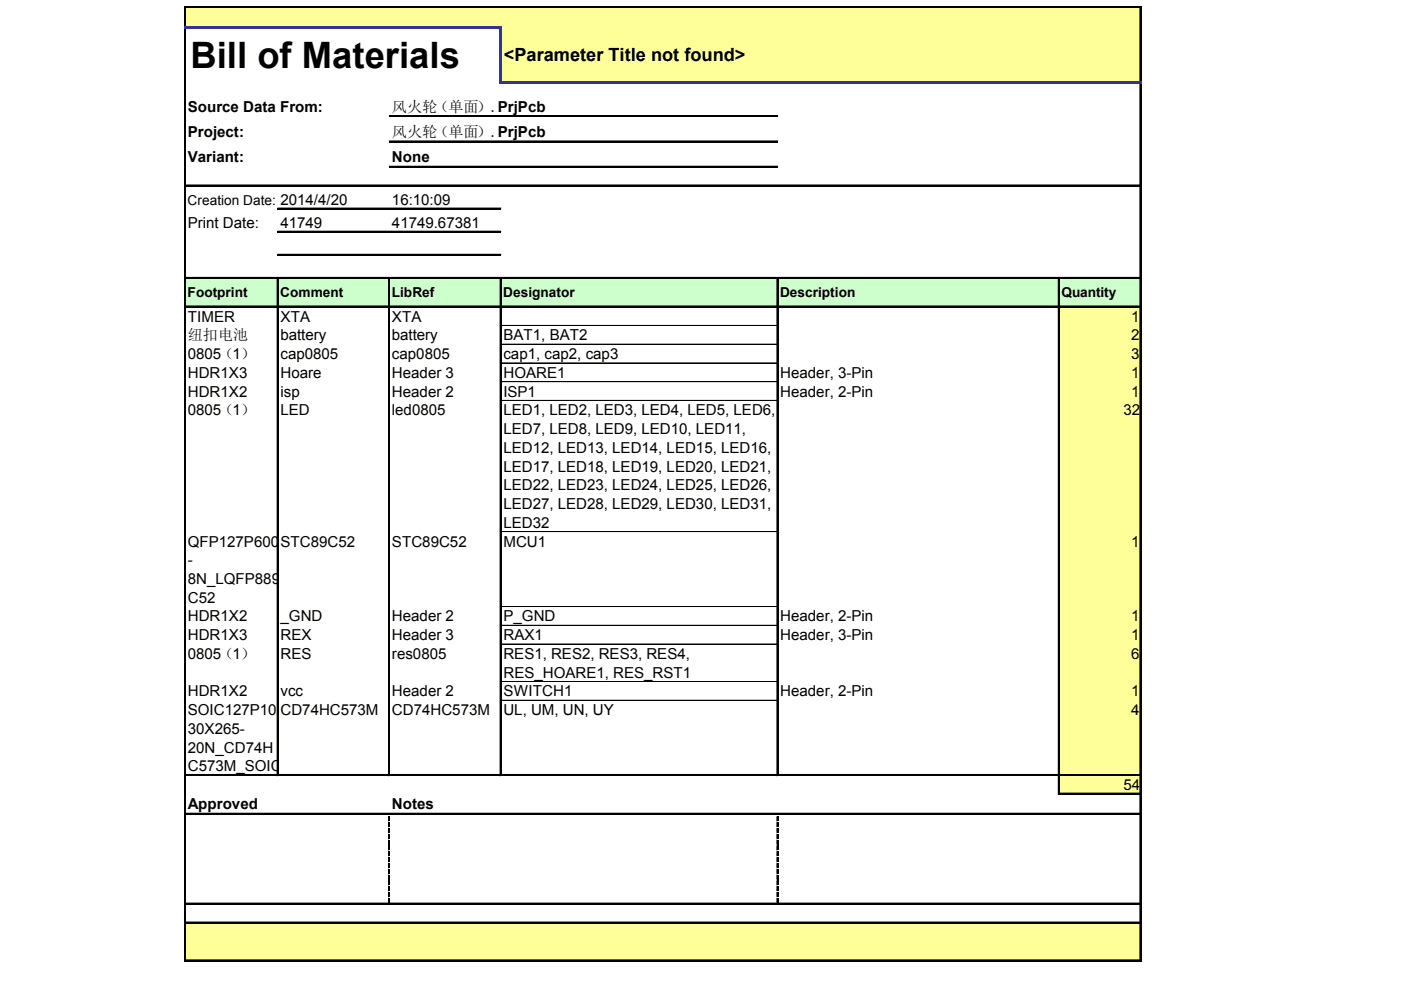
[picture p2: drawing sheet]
<svg xmlns="http://www.w3.org/2000/svg" width="297mm" height="210mm" viewBox="0 0 297 210" stroke-linecap="round" stroke-linejoin="round" font-family="sans-serif">
<defs><g id="words">
<text font-size="7.7" x="40.4" y="14.3">Bill of Materials</text>
<text font-size="3.9" x="106.8" y="12.9">&lt;Parameter Title not found&gt;</text>
<g font-size="3.2">
<text x="39.8" y="23.7">Source Data From:</text>
<text x="83.1" y="23.8">风火轮（单面）.PrjPcb</text>
<text x="39.8" y="29">Project:</text>
<text x="83.1" y="29.1">风火轮（单面）.PrjPcb</text>
<text x="39.8" y="34.4">Variant:</text>
<text x="83.1" y="34.4">None</text>
<text x="83.1" y="43.4">16:10:09</text>
<text x="39.8" y="48.3">Print Date:</text>
<text x="59.5" y="48.3">41749</text>
<text x="83.1" y="48.3">41749.67381</text>
<text x="39.8" y="68.2">TIMER</text>
<text x="59.5" y="68.2">XTA</text>
<text x="83.1" y="68.2">XTA</text>
<text x="239.9" y="68.2">1</text>
<text x="39.8" y="72.1">纽扣电池</text>
<text x="39.8" y="76.1">0805（1）</text>
<text x="59.5" y="72.2">battery</text>
<text x="59.5" y="76.1">cap0805</text>
<text x="83.1" y="72.2">battery</text>
<text x="83.1" y="76.1">cap0805</text>
<text x="106.7" y="72.2">BAT1, BAT2</text>
<text x="106.7" y="76.1">cap1, cap2, cap3</text>
<text x="239.9" y="72.2">2</text>
<text x="239.9" y="76.1">3</text>
<text x="39.8" y="80.1">HDR1X3</text>
<text x="59.5" y="80.1">Hoare</text>
<text x="83.1" y="80.1">Header 3</text>
<text x="106.7" y="80.1">HOARE1</text>
<text x="165.4" y="80.1">Header, 3-Pin</text>
<text x="239.9" y="80.1">1</text>
<text x="39.8" y="84.1">HDR1X2</text>
<text x="39.8" y="88.1">0805（1）</text>
<text x="59.5" y="84.1">isp</text>
<text x="59.5" y="88.1">LED</text>
<text x="83.1" y="84.1">Header 2</text>
<text x="83.1" y="88.1">led0805</text>
<text x="106.7" y="84.1">ISP1</text>
<text x="106.7" y="88.1">LED1, LED2, LED3, LED4, LED5, LED6,</text>
<text x="165.4" y="84.1">Header, 2-Pin</text>
<text x="238.2" y="88.1">32</text>
<text x="239.9" y="84.1">1</text>
<text x="106.7" y="92">LED7, LED8, LED9, LED10, LED11,</text>
<text x="106.7" y="96">LED12, LED13, LED14, LED15, LED16,</text>
<text x="106.7" y="100">LED17, LED18, LED19, LED20, LED21,</text>
<text x="106.7" y="104">LED22, LED23, LED24, LED25, LED26,</text>
<text x="106.7" y="107.9">LED27, LED28, LED29, LED30, LED31,</text>
<text x="106.7" y="111.9">LED32</text>
<text x="39.8" y="115.9">QFP127P600</text>
<text x="39.8" y="119.8">-</text>
<text x="59.5" y="115.9">STC89C52</text>
<text x="83.1" y="115.9">STC89C52</text>
<text x="106.7" y="115.9">MCU1</text>
<text x="239.9" y="115.9">1</text>
<text x="39.8" y="123.8">8N_LQFP889</text>
<text x="39.8" y="127.8">C52</text>
<text x="39.8" y="131.8">HDR1X2</text>
<text x="59.5" y="131.8">_GND</text>
<text x="83.1" y="131.8">Header 2</text>
<text x="106.7" y="131.8">P_GND</text>
<text x="165.4" y="131.8">Header, 2-Pin</text>
<text x="239.9" y="131.8">1</text>
<text x="39.8" y="135.7">HDR1X3</text>
<text x="59.5" y="135.7">REX</text>
<text x="83.1" y="135.7">Header 3</text>
<text x="106.7" y="135.7">RAX1</text>
<text x="165.4" y="135.7">Header, 3-Pin</text>
<text x="239.9" y="135.7">1</text>
<text x="39.8" y="139.7">0805（1）</text>
<text x="59.5" y="139.7">RES</text>
<text x="83.1" y="139.7">res0805</text>
<text x="106.7" y="139.7">RES1, RES2, RES3, RES4,</text>
<text x="106.7" y="143.7">RES_HOARE1, RES_RST1</text>
<text x="239.9" y="139.7">6</text>
<text x="39.8" y="147.7">HDR1X2</text>
<text x="59.5" y="147.7">vcc</text>
<text x="83.1" y="147.7">Header 2</text>
<text x="106.7" y="147.7">SWITCH1</text>
<text x="165.4" y="147.7">Header, 2-Pin</text>
<text x="239.9" y="147.7">1</text>
<text x="39.8" y="151.6">SOIC127P10</text>
<text x="39.8" y="155.6">30X265-</text>
<text x="59.5" y="151.6">CD74HC573M</text>
<text x="83.1" y="151.6">CD74HC573M</text>
<text x="106.7" y="151.6">UL, UM, UN, UY</text>
<text x="239.9" y="151.6">4</text>
<text x="39.8" y="159.6">20N_CD74H</text>
<text x="39.8" y="163.6">C573M_SOIC</text>
<text x="238.2" y="167.5">54</text>
<text x="39.8" y="171.5">Approved</text>
<text x="83.1" y="171.5">Notes</text>
</g>
<g font-size="2.9">
<text x="39.8" y="43.4">Creation Date: 2014/4/20</text>
<text x="39.8" y="62.9">Footprint</text>
<text x="59.4" y="62.9">Comment</text>
<text x="83.1" y="62.9">LibRef</text>
<text x="106.7" y="62.9">Designator</text>
<text x="165.4" y="62.9">Description</text>
<text x="225.1" y="62.9">Quantity</text>
</g>
</g></defs>
<g fill="#ff9">
<path d="M39.3 1.6h202.6v4.2h-202.6z"/>
<path d="M106.2 5.8h135.7v11.7h-135.7z"/>
</g>
<path d="M39.3 59h202.6v6.1h-202.6z" fill="#cfc"/>
<g fill="#ff9">
<path d="M224.5 65h17.4v4h-17.4z"/>
<path d="M224.5 69h17.4v4h-17.4z"/>
<path d="M224.5 73h17.4v4h-17.4z"/>
<path d="M224.5 76.9h17.4v4.1h-17.4z"/>
<path d="M224.5 80.9h17.4v4h-17.4z"/>
<path d="M224.5 84.9h17.4v27.8h-17.4z"/>
<path d="M224.5 112.7h17.4v15.9h-17.4z"/>
<path d="M224.5 128.6h17.4v4h-17.4z"/>
<path d="M224.5 132.6h17.4v4h-17.4z"/>
<path d="M224.5 136.5h17.4v8h-17.4z"/>
<path d="M224.5 144.5h17.4v4h-17.4z"/>
<path d="M224.5 148.5h17.4v15.9h-17.4z"/>
<path d="M224.5 164.4h17.4v4h-17.4z"/>
<path d="M39.3 195.6h202.6v8.1h-202.6z"/>
</g>
<path d="M39.1 1.4v4.1M241.7 1.7v15.5" fill="none" stroke="#000" stroke-width=".21"/>
<path d="M39.3 1.4v4.1M241.8 1.7v15.5" fill="none" stroke="#000" stroke-width=".28"/>
<path d="M105.9 6.1h.6v11.7h-.6z" fill="#339"/>
<g fill="none" stroke="#000" stroke-width=".21">
<path d="M39.1 6.1v197.7M39.4 1.4h202.6M241.7 17.8v186M58.8 59.1v105.4M82.4 59.1v105.4M106 59.1v105.4M164.7 59.1v105.4M224.4 59.1v109.4M82.4 173.2v.9M82.4 174.4v.9M82.4 175.6v1M82.4 176.9v.9"/>
<path d="M82.4 178.1v.9M82.4 179.3v1M164.7 173.2v.9M164.7 174.4v.9M164.7 175.6v1M164.7 176.9v.9M164.7 178.1v.9M164.7 179.3v1M82.4 180.6v.9M82.4 181.8v.9M82.4 183v1M82.4 184.3v.9"/>
<path d="M82.4 185.5v.9M82.4 186.7v1M82.4 188v.9M82.4 189.2v.9M82.4 190.4v1M164.7 180.6v.9M164.7 181.8v.9M164.7 183v1M164.7 184.3v.9M164.7 185.5v.9M164.7 186.7v1M164.7 188v.9"/>
<path d="M164.7 189.2v.9M164.7 190.4v1"/>
</g>
<path d="M39.3 6.1v197.7M241.8 17.8v186M58.9 59.1v105.4M82.5 59.1v105.4M106.2 59.1v105.4M164.9 59.1v105.4M224.5 59.1v109.4" fill="none" stroke="#000" stroke-width=".28"/>
<g fill="#000">
<path d="M82.4 173.2h.3v.9h-.3zM82.4 174.4h.3v.9h-.3zM82.4 175.6h.3v1h-.3zM82.4 176.9h.3v.9h-.3zM82.4 178.1h.3v.9h-.3zM82.4 179.3h.3v1h-.3zM164.7 173.2h.3v.9h-.3zM164.7 174.4h.3v.9h-.3zM164.7 175.6h.3v1h-.3zM164.7 176.9h.3v.9h-.3zM164.7 178.1h.3v.9h-.3zM164.7 179.3h.3v1h-.3z"/>
<path d="M82.4 180.6h.3v.9h-.3zM82.4 181.8h.3v.9h-.3zM82.4 183h.3v1h-.3zM82.4 184.3h.3v.9h-.3zM82.4 185.5h.3v.9h-.3zM82.4 186.7h.3v1h-.3zM82.4 188h.3v.9h-.3zM82.4 189.2h.3v.9h-.3zM82.4 190.4h.3v1h-.3zM164.7 180.6h.3v.9h-.3zM164.7 181.8h.3v.9h-.3zM164.7 183h.3v1h-.3z"/>
<path d="M164.7 184.3h.3v.9h-.3zM164.7 185.5h.3v.9h-.3zM164.7 186.7h.3v1h-.3zM164.7 188h.3v.9h-.3zM164.7 189.2h.3v.9h-.3zM164.7 190.4h.3v1h-.3z"/>
</g>
<path d="M39.4 1.6h202.6" fill="none" stroke="#000" stroke-width=".31"/>
<g fill="#339">
<path d="M39.1 5.5h67.4v.6h-67.4z"/>
<path d="M106.5 17.2h135.5v.6h-135.5z"/>
</g>
<g fill="none" stroke="#000" stroke-width=".21">
<path d="M39.4 39.2h202.6M82.5 24.5h82.4M82.5 29.9h82.4M82.5 35.2h82.4M39.4 58.8h202.6M58.9 44.1h47.3M58.9 49h47.3M58.9 53.9h47.3M39.4 64.9h202.6M106.3 69h58.4M106.3 73h58.4M106.3 76.9h58.4"/>
<path d="M106.3 80.9h58.4M106.3 84.9h58.4M106.3 112.7h58.4M106.3 128.6h58.4M106.3 132.6h58.4M106.3 136.5h58.4M106.3 144.5h58.4M106.3 148.5h58.4M39.4 164.2h202.6M39.4 172.4h202.6M224.7 168.2h17.3M39.4 191.5h202.6"/>
<path d="M39.4 195.5h202.6M39.4 203.5h202.6"/>
</g>
<g fill="none" stroke="#000" stroke-width=".31">
<path d="M39.4 39.4h202.6M82.5 24.7h82.4M82.5 30h82.4M82.5 35.4h82.4M39.4 59h202.6M58.9 44.3h47.3M58.9 49.2h47.3M58.9 54.1h47.3M39.4 65h202.6M39.4 164.4h202.6M39.4 172.6h202.6M224.7 168.3h17.3"/>
<path d="M39.4 191.6h202.6M39.4 195.6h202.6M39.4 203.7h202.6"/>
</g>
<use href="#words"/>
</svg>
